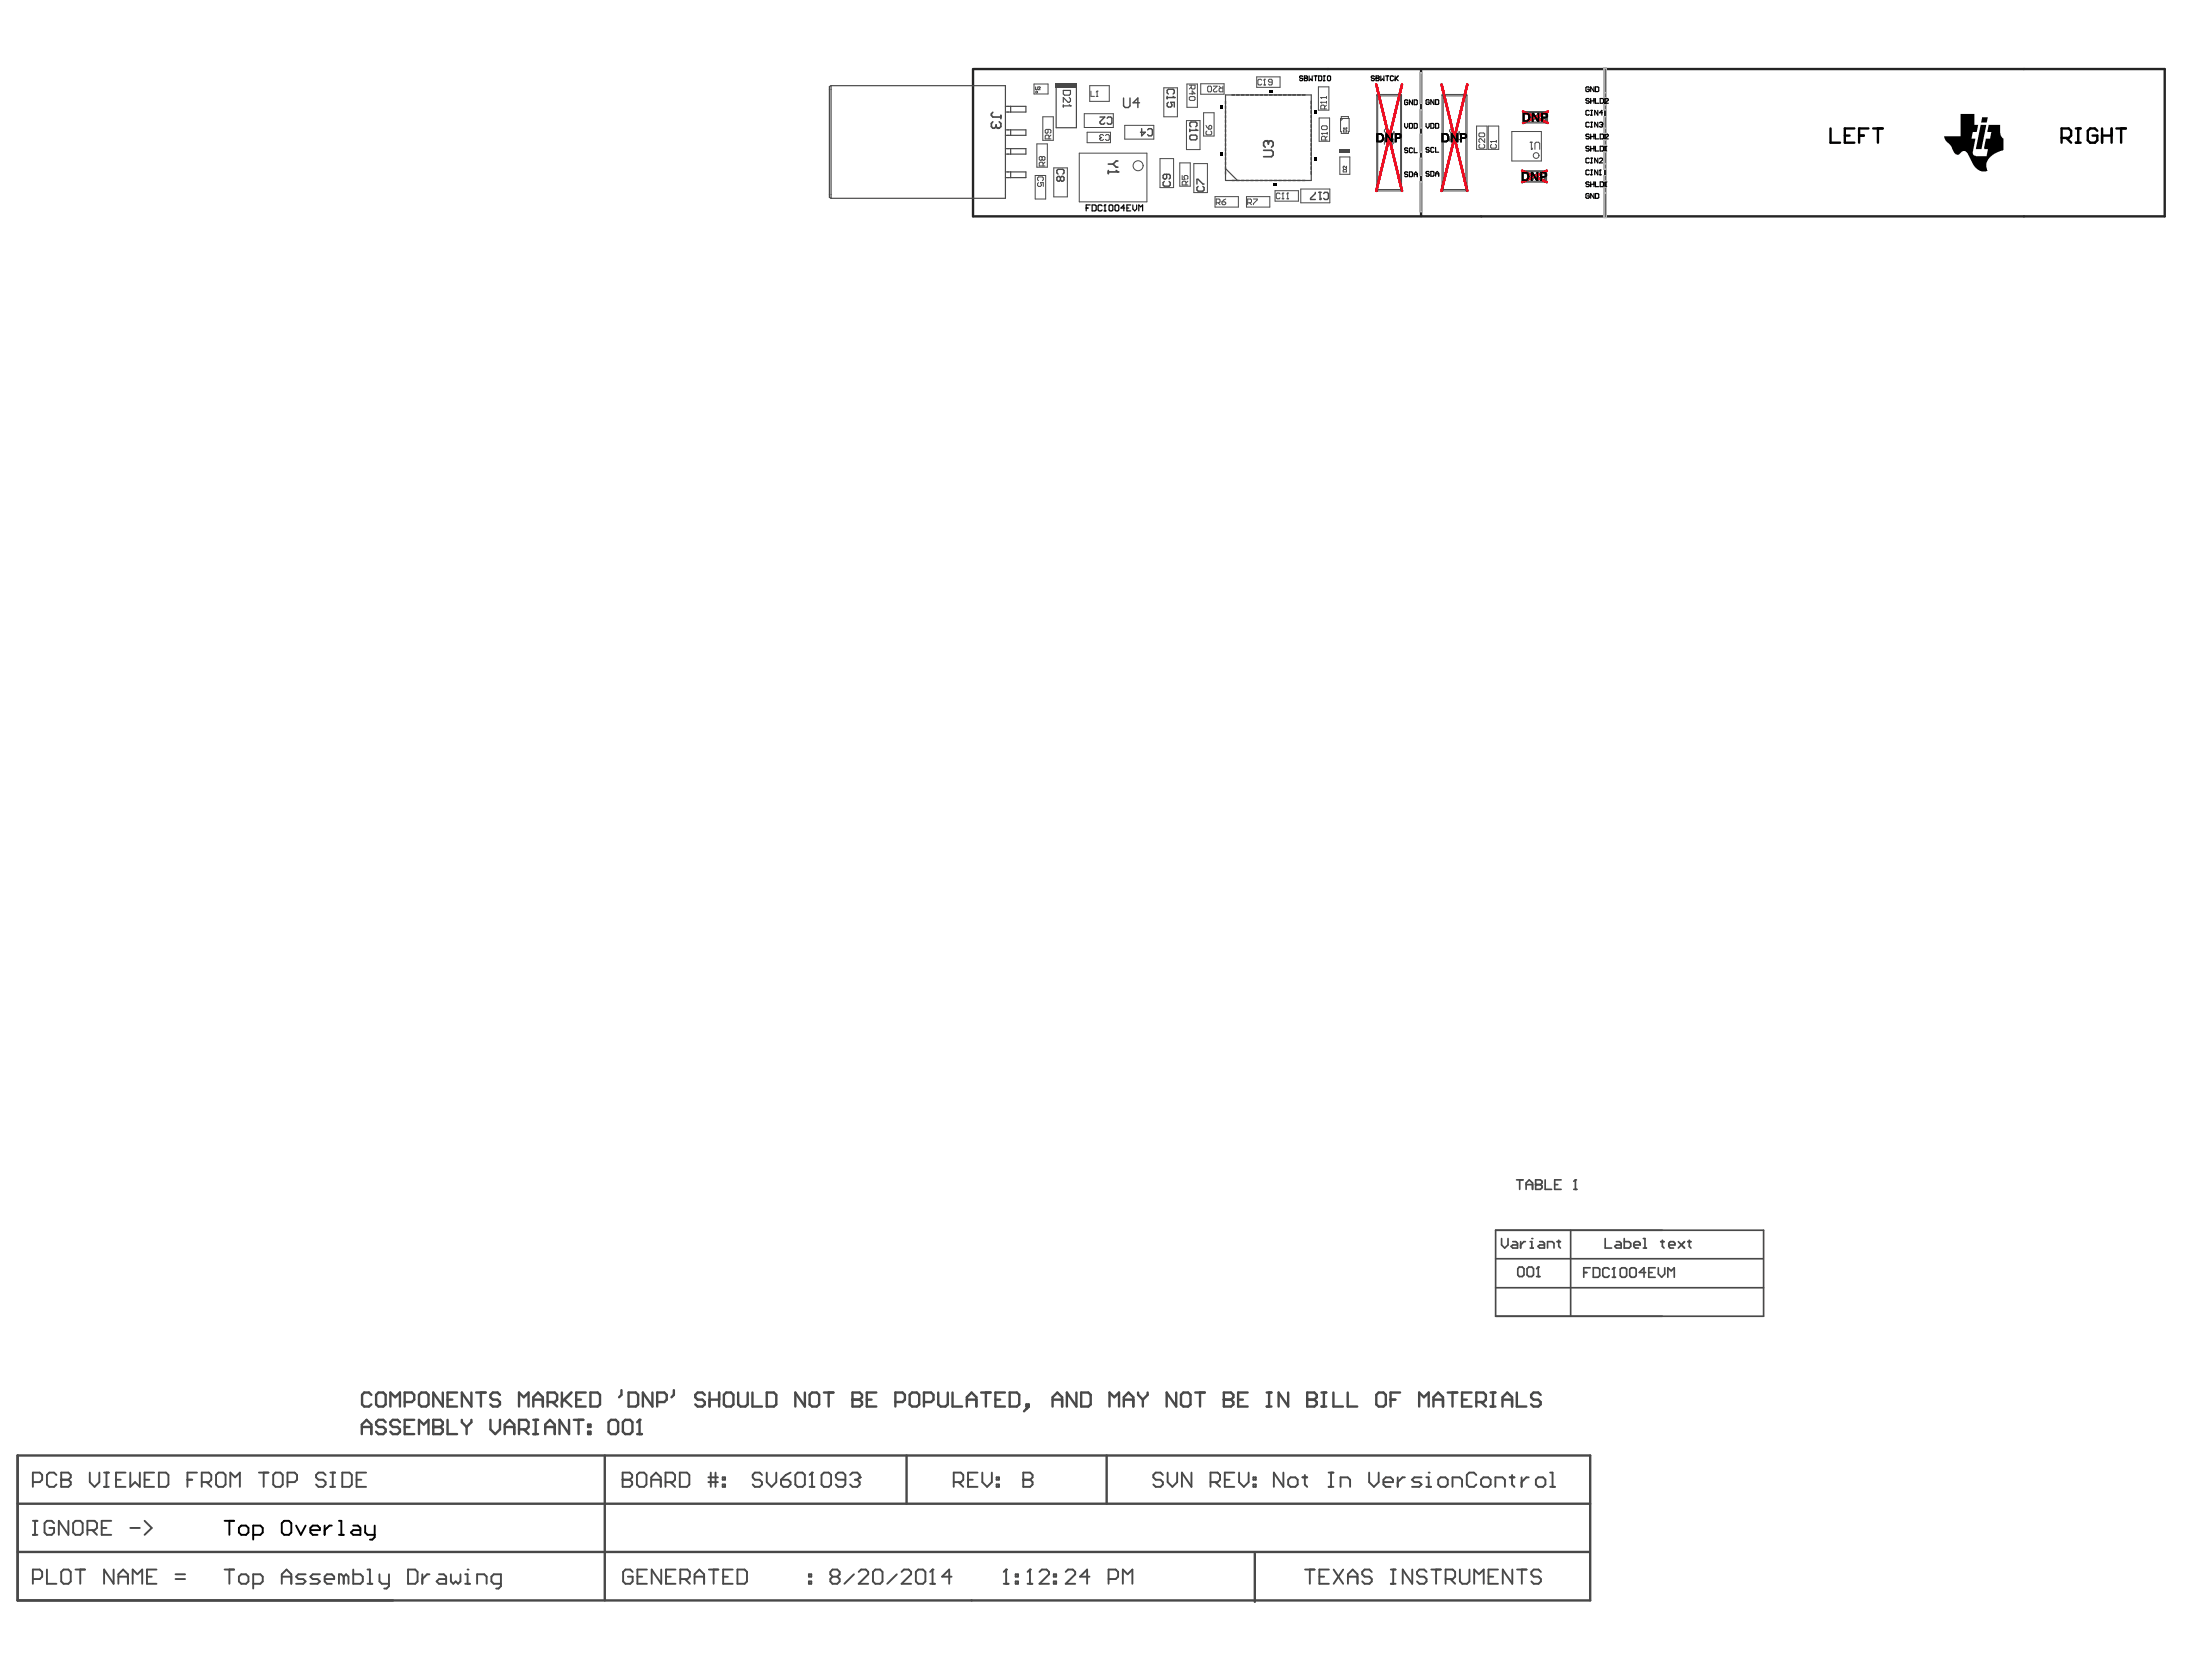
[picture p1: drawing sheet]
<svg xmlns="http://www.w3.org/2000/svg" width="271mm" height="208mm" viewBox="0 0 271 208" stroke-linecap="round" stroke-linejoin="round" font-family="sans-serif">
<g fill="none" stroke="#b4b4b4" stroke-width=".12">
<path d="M176.1 16.7h.3v2.2h-.3zM176.1 13.7h.3v2.1h-.3zM176.1 19.6h.3v2.2h-.3zM176.1 9h.3v3.8h-.3zM198.9 17.3h.3v.7h-.3zM198.9 15.9h.3v.6h-.3zM198.9 13h.3v.6h-.3zM198.9 11.5h.3v.6h-.3zM198.9 18.8h.3v1.5h-.3zM198.9 14.4h.3v1.5h-.3zM198.9 8.4h.3v3.1h-.3zM176.1 22.6h.3v3.6h-.3z"/>
<path d="M198.9 23.2h.3v.7h-.3zM198.9 21.8h.3v.6h-.3zM198.9 20.3h.3v.7h-.3zM198.9 23.9h.3v3.1h-.3z"/>
</g>
<path d="M120.7 8.6v18.2h147.7v-18.2h-147.7M176.2 8.7v18.1M199 8.7v18" fill="none" stroke="#242424" stroke-width=".3"/>
<path d="M170.7 10.5l3.1 13.2M173.8 10.5l-3.1 13.2M178.7 10.5l3.2 13.2M181.9 10.5l-3.2 13.2M188.8 13.8l3.1 1.4M191.9 13.8l-3.1 1.4M188.7 21.2l3.1 1.4M191.8 21.2l-3.1 1.4" fill="none" stroke="#ee0e22" stroke-width=".3"/>
<g fill="#000">
<path d="M151.3 13.1h.3v.4h-.3zM151.3 18.9h.3v.4h-.3zM157.3 11.2h.5v.2h-.5zM162.9 19.5h.3v.4h-.3zM162.9 13.7h.3v.4h-.3zM171.8 16.5h.2l.5 .8v-.8h.2v1.1h-.2l-.5-.7v.7h-.2zM179.9 16.5h.2l.5 .8v-.8h.2v1.1h-.2l-.5-.7v.7h-.2zM189.9 14h.3l.5 .7v-.7h.2v1.1h-.3l-.5-.7v.7h-.2zM243.1 14.1h1.7v1.4h.5l-.2 .9h-.5l-.1 .7v.1h.4l-.3 1.6v.3l.2 .2h1.6l.1-.8h-.4l-.1-.3 .2-1h.6v-.1l.1-.7h-.5l.2-.9h1.4v1.2l.2 .3 .2 .2v1.4l-1.1 .4-.7 .6-.3 .7v.4l.1 .4-.1 .2h-.6l-.6-.4-.4-.4-.7-1.5-.2-.2a.27 .27 0 0 0-.5 0l-.4 .4-.4-.1-.2-.1-.4-.9-.6-.6-.2-.5v-.1h2zM245.6 15.5h.7v.2l-.6 2.8h-.7zM245.8 14.5h.7l-.1 .7h-.8zM157.9 22.7h.5v.3h-.5z"/>
<path d="M189.8 21.3h.3l.4 .8v-.8h.2v1.1h-.2l-.5-.7v.7h-.2z"/>
<path d="M170.7 16.5h.4a.57 .57 0 0 1 .5 .5 .57 .57 0 0 1-.4 .6h-.5zM170.9 16.7v.8h.2a.39 .39 0 0 0 .3-.4 .39 .39 0 0 0-.3-.4z"/>
<path d="M170.7 16.5h.4a.57 .57 0 0 1 .5 .5 .57 .57 0 0 1-.4 .6h-.5zM170.9 16.7v.8h.2a.39 .39 0 0 0 .3-.4 .39 .39 0 0 0-.3-.4z"/>
<path d="M170.7 16.5h.4a.57 .57 0 0 1 .5 .5 .57 .57 0 0 1-.4 .6h-.5zM170.9 16.7v.8h.2a.39 .39 0 0 0 .3-.4 .39 .39 0 0 0-.3-.4z"/>
<path d="M173 16.5h.5a.36 .36 0 0 1 .3 .5 .36 .36 0 0 1-.5 .2h-.1v.4h-.2zM173.2 16.7v.3h.1a.18 .18 0 0 0 .3-.1 .18 .18 0 0 0-.3-.2z"/>
<path d="M173 16.5h.5a.36 .36 0 0 1 .3 .5 .36 .36 0 0 1-.5 .2h-.1v.4h-.2zM173.2 16.7v.3h.1a.18 .18 0 0 0 .3-.1 .18 .18 0 0 0-.3-.2z"/>
<path d="M173 16.5h.5a.36 .36 0 0 1 .3 .5 .36 .36 0 0 1-.5 .2h-.1v.4h-.2zM173.2 16.7v.3h.1a.18 .18 0 0 0 .3-.1 .18 .18 0 0 0-.3-.2z"/>
<path d="M178.7 16.5h.5a.57 .57 0 0 1 .5 .5 .57 .57 0 0 1-.4 .6h-.6zM179 16.7v.8h.2a.42 .42 0 0 0 .2-.8z"/>
<path d="M178.7 16.5h.5a.57 .57 0 0 1 .5 .5 .57 .57 0 0 1-.4 .6h-.6zM179 16.7v.8h.2a.42 .42 0 0 0 .2-.8z"/>
<path d="M178.7 16.5h.5a.57 .57 0 0 1 .5 .5 .57 .57 0 0 1-.4 .6h-.6zM179 16.7v.8h.2a.42 .42 0 0 0 .2-.8z"/>
<path d="M181.1 16.5h.5a.36 .36 0 0 1 .3 .4 .36 .36 0 0 1-.5 .3h-.1v.4h-.2zM181.3 16.7v.3h.1a.18 .18 0 0 0 .3-.1 .18 .18 0 0 0-.3-.2z"/>
<path d="M181.1 16.5h.5a.36 .36 0 0 1 .3 .4 .36 .36 0 0 1-.5 .3h-.1v.4h-.2zM181.3 16.7v.3h.1a.18 .18 0 0 0 .3-.1 .18 .18 0 0 0-.3-.2z"/>
<path d="M181.1 16.5h.5a.36 .36 0 0 1 .3 .4 .36 .36 0 0 1-.5 .3h-.1v.4h-.2zM181.3 16.7v.3h.1a.18 .18 0 0 0 .3-.1 .18 .18 0 0 0-.3-.2z"/>
<path d="M188.8 14h.5a.56 .56 0 0 1 .5 .6 .56 .56 0 0 1-.6 .5h-.4zM189 14.2v.7h.2a.42 .42 0 0 0 .2-.7z"/>
<path d="M188.8 14h.5a.56 .56 0 0 1 .5 .6 .56 .56 0 0 1-.6 .5h-.4zM189 14.2v.7h.2a.42 .42 0 0 0 .2-.7z"/>
<path d="M188.8 14h.5a.56 .56 0 0 1 .5 .6 .56 .56 0 0 1-.6 .5h-.4zM189 14.2v.7h.2a.42 .42 0 0 0 .2-.7z"/>
<path d="M191.1 14h.4a.37 .37 0 0 1 .5 .3 .37 .37 0 0 1-.5 .4h-.2v.4h-.2zM191.3 14.2v.3h.1a.18 .18 0 0 0 .3-.2 .18 .18 0 0 0-.3-.1z"/>
<path d="M191.1 14h.4a.37 .37 0 0 1 .5 .3 .37 .37 0 0 1-.5 .4h-.2v.4h-.2zM191.3 14.2v.3h.1a.18 .18 0 0 0 .3-.2 .18 .18 0 0 0-.3-.1z"/>
<path d="M191.1 14h.4a.37 .37 0 0 1 .5 .3 .37 .37 0 0 1-.5 .4h-.2v.4h-.2zM191.3 14.2v.3h.1a.18 .18 0 0 0 .3-.2 .18 .18 0 0 0-.3-.1z"/>
<path d="M188.7 21.3h.5a.56 .56 0 0 1 .4 .6 .56 .56 0 0 1-.5 .5h-.4zM188.9 21.5v.8h.2a.42 .42 0 0 0 .2-.8z"/>
<path d="M188.7 21.3h.5a.56 .56 0 0 1 .4 .6 .56 .56 0 0 1-.5 .5h-.4zM188.9 21.5v.8h.2a.42 .42 0 0 0 .2-.8z"/>
<path d="M188.7 21.3h.5a.56 .56 0 0 1 .4 .6 .56 .56 0 0 1-.5 .5h-.4zM188.9 21.5v.8h.2a.42 .42 0 0 0 .2-.8z"/>
<path d="M191 21.3h.4a.37 .37 0 0 1 .4 .4 .37 .37 0 0 1-.4 .3h-.2v.4h-.2zM191.2 21.5v.3h.1a.18 .18 0 0 0 .3-.1 .18 .18 0 0 0-.3-.2z"/>
<path d="M191 21.3h.4a.37 .37 0 0 1 .4 .4 .37 .37 0 0 1-.4 .3h-.2v.4h-.2zM191.2 21.5v.3h.1a.18 .18 0 0 0 .3-.1 .18 .18 0 0 0-.3-.2z"/>
<path d="M191 21.3h.4a.37 .37 0 0 1 .4 .4 .37 .37 0 0 1-.4 .3h-.2v.4h-.2zM191.2 21.5v.3h.1a.18 .18 0 0 0 .3-.1 .18 .18 0 0 0-.3-.2z"/>
</g>
<g fill="none" stroke="#000" stroke-width=".15">
<path d="M161.5 9.5l-.1-.1-.3 .1 .1 .2 .3 .1-.1 .2h-.2l-.1-.1M161.7 9.7h.1M161.7 9.4h.3l.1 .1-.1 .2 .1 .2-.1 .1h-.3zM161.7 9.7h.3M162.3 9.4v.6l.2-.2 .2 .2v-.6M162.9 9.4h.4M163.1 9.4v.6M163.5 9.4h.3l.1 .1v.4l-.1 .1h-.3zM164.1 9.4h.2M164.1 10h.2M164.2 9.4v.6M164.6 9.5l.1-.1 .3 .1v.4l-.1 .1h-.2l-.1-.1z"/>
<path d="M170.4 9.5l-.1-.1-.3 .1 .1 .2 .3 .1-.1 .2h-.2l-.1-.1M170.6 9.7h.1M170.6 9.4h.3l.1 .1-.1 .2 .1 .2-.1 .1h-.3zM170.6 9.7h.3M171.2 9.4v.6l.2-.2 .2 .2v-.6M171.8 9.4h.4M172 9.4v.6M172.8 9.5l-.1-.1-.3 .1v.4l.1 .1h.2l.1-.1M173 9.4v.6M173.1 9.7l.3 .3M173.4 9.4l-.4 .4M174.2 15.3v.4l.2 .2 .2-.2v-.4"/>
<path d="M174.6 18.4l-.1-.1-.3 .1 .1 .2 .3 .1-.1 .2-.3-.1M174.6 12.5l-.1-.1-.3 .1v.4l.1 .1 .3-.1v-.2h-.2M174.8 15.3h.3v.1v.4v.1h-.3zM175.1 18.4v-.1l-.3 .1v.4v.1l.3-.1M175.1 12.4v.6l-.3-.6v.6M175.4 18.3v.6h.3M175.4 12.4h.2l.1 .1v.4l-.1 .1h-.2zM175.4 15.3h.2l.1 .1v.4l-.1 .1h-.2zM176.8 15.3v.4l.2 .2 .2-.2v-.4M177.2 18.4l-.1-.1-.3 .1 .1 .2 .3 .1-.1 .2-.3-.1M177.2 12.4h-.1h-.3v.5h.1h.3v-.2h-.2M177.4 15.3h.3l.1 .1v.4l-.1 .1h-.3z"/>
<path d="M177.8 18.4l-.1-.1-.3 .1v.4l.1 .1 .3-.1M177.8 12.4v.5l-.4-.5v.5M178 18.3v.6h.4M178 12.4h.3h.1v.5h-.1h-.3zM178 15.3h.3l.1 .1v.4l-.1 .1h-.3zM197.1 10.9l-.2-.1-.3 .1v.4l.2 .1 .3-.1v-.2h-.2M197.1 12.3l-.2-.1-.3 .1 .2 .2 .3 .1-.2 .2-.3-.1M197.1 13.8l-.2-.1-.3 .1v.4l.2 .1 .3-.1M197.1 15.2h-.2h-.3v.5h.2h.3M197.1 16.7l-.2-.1-.3 .1 .2 .2 .3 .1-.2 .2-.3-.1M197.1 18.2l-.2-.1-.3 .1 .2 .2 .3 .1-.2 .2-.3-.1M197.1 19.7l-.2-.1-.3 .1v.4l.2 .1 .3-.1"/>
<path d="M197.2 12.2v.6M197.2 16.6v.6M197.2 18.1v.6M197.2 19.6h.2M197.2 18.4h.5M197.2 15.2h.2M197.2 15.7h.2M197.2 13.7h.2M197.2 14.3h.2M197.2 12.5h.5M197.2 16.9h.5M197.4 13.7v.6"/>
<path d="M197.4 15.2v.5M197.4 19.6v.6M197.7 10.8v.6l-.5-.6v.6M197.7 12.2v.6M197.7 16.6v.6M197.7 18.1v.6M197.8 10.8l.4 .1v.4l-.1 .1h-.3zM197.8 12.2v.6h.4M197.8 16.6v.6h.4M197.8 18.1v.6h.4M198.1 13.7v.6l-.4-.6v.6M198.1 15.2v.5l-.4-.5v.5"/>
<path d="M198.1 19.6v.6l-.4-.6v.6M198.3 19.7l.1-.1 .3 .1v.1l-.4 .4h.4M198.3 15.2h.3l.1 .2M198.4 12.2l.4 .1v.4l-.1 .1h-.3zM198.4 16.6l.4 .1v.4l-.1 .1h-.3zM198.4 18.1l.4 .1v.4l-.1 .1h-.3zM198.5 15.5h.1M198.6 15.5h.1l-.1 .2h-.3M198.7 15.4h.1M198.7 15.4l-.1 .1M198.7 14h-.4l.3-.3v.6M199 18.7h.2"/>
<path d="M199 12.3l.1-.1 .3 .1v.1l-.4 .4h.4M199 16.7l.1-.1 .3 .1v.1l-.4 .4h.4M199.1 18.1h.1M199.1 18.1v.6M199.1 18.1l-.1 .1M134.7 25.8h.2M135.2 25.4h-.5v.7M135.4 25.4h.4l.1 .1v.5l-.1 .1h-.4zM136.7 25.5l-.2-.1h-.2l-.1 .1v.5l.1 .1h.2l.2-.1M136.9 26.1h.2M137 25.4h.1M137 25.4v.7"/>
<path d="M137 25.4l-.1 .1M137.5 25.5l.1-.1h.3l.1 .1v.5l-.1 .1h-.3l-.1-.1zM138.3 25.5l.1-.1h.2l.1 .1v.5l-.1 .1h-.2l-.1-.1zM139.5 25.8h-.5l.3-.4v.7M139.7 25.8h.3M140.2 25.4h-.5v.7h.5M140.5 25.4v.5l.2 .2 .2-.2v-.5M141.2 26.1v-.7l.2 .2 .3-.2v.7M174.6 21.4l-.1-.1-.3 .1v.1l.3 .1 .1 .2-.1 .1-.3-.1M174.8 21.3h.3v.1v.4v.1h-.3zM175.4 21.9v-.4l.2-.2 .1 .2v.4M175.4 21.6h.3"/>
<path d="M177.2 21.3h-.1h-.3l.1 .2 .3 .1-.1 .2h-.3M177.4 21.3h.3h.1v.5h-.1h-.3zM178 21.8v-.3l.2-.2 .2 .2v.3M178 21.5h.4M197.1 22.6h-.2h-.3l.2 .2 .3 .1-.2 .2h-.3M197.1 21.2l-.2-.1-.3 .1v.4l.2 .1 .3-.1M197.1 24.1l-.2-.1-.3 .1v.4l.2 .1 .3-.1v-.2h-.2M197.2 22.8h.5M197.2 22.6v.5M197.2 20.2h.2M197.2 21.1h.2M197.2 21.7h.2"/>
<path d="M197.4 21.1v.6M197.7 24v.6l-.5-.6v.6M197.7 22.6v.5M197.8 22.6v.5h.4M197.8 24l.4 .1v.4l-.1 .1h-.3zM198.1 21.1v.6l-.4-.6v.6M198.3 21.7h.2M198.4 21.1h.1M198.4 22.6h.4v.5h-.1h-.3zM198.4 21.1v.6M198.4 21.1l-.1 .1M199 23.1h.2"/>
<path d="M199.1 22.6h.1M199.1 22.6v.5M199.1 22.6h-.1"/>
</g>
<g fill="none" stroke="#000" stroke-width=".3">
<path d="M227 15.9v1.8h1.2M228.8 16.8h.5M229.9 15.9h-1.1v1.8h1.1M230.5 16.8h.6M231.7 15.9h-1.2v1.8M232.3 15.9h1.1M232.9 15.9v1.8M255.6 17.1h.9l.3-.3v-.6l-.3-.3h-.9v1.8M256.2 17.1l.6 .6M257.4 17.7h.6M257.4 15.9h.6M257.7 15.9v1.8"/>
<path d="M260.1 16.2l-.3-.3h-.6l-.3 .3v1.2l.3 .3h.6l.3-.3v-.6h-.6M260.7 16.8h1.1M260.7 15.9v1.8M261.8 15.9v1.8M262.4 15.9h1.2M263 15.9v1.8"/>
</g>
<g fill="none" stroke="#000" stroke-width=".24">
<path d="M27.9 188.5h1.1M28.4 188.5v1.8M29.6 189.4l.3-.3h.6l.3 .3v.6l-.3 .3h-.6l-.3-.3zM31.4 190.3h.9l.3-.3v-.6l-.3-.3h-.9v1.8M34.9 188.8l.3-.3h.6l.3 .3v1.2l-.3 .3h-.6l-.3-.3zM36.7 189.1l.6 1.2 .6-1.2M38.5 189.7h1.2v-.3l-.3-.3h-.6l-.3 .3v.6l.3 .3h.6M40.3 189.1v1.2M41.1 189.1h-.3l-.5 .6M42 188.5h.3v1.8M42 190.3h.6M43.8 189.1h.6l.3 .3v.9h-.9l-.3-.3 .3-.3h.9"/>
<path d="M45.3 189.1v.9l.3 .3h.9M46.5 189.1v1.5l-.3 .3h-.3"/>
</g>
<g fill="none" stroke="#484848" stroke-width=".15">
<path d="M103 10.6l-.2 .1v13.8l.2 .1M103 10.6v14M103 10.6h21.7v14h-21.7M124.7 18.4h2.5v.7h-2.5M124.7 16.1h2.5v.7h-2.5M124.7 13.2h2.5v.7h-2.5M125.3 13.2v.7M125.3 16.1v.7M125.3 18.4v.7M131 10.7v5.1h2.5v-5.1M152 11.8h10.6v10.6h-10.6zM124.7 21.3h2.5v.7h-2.5"/>
<path d="M125.3 21.3v.7M152 20.9l1.4 1.5"/>
</g>
<g fill="none" stroke="#484848" stroke-width=".12">
<path d="M128.2 10.4h1.8v1.3h-1.8zM128.6 17.8h1.3v2.9h-1.3zM129.3 14.5h1.3v2.9h-1.3zM133.8 19h8.4v6h-8.4zM134.4 14.1h3.6v1.7h-3.6zM134.8 16.4h2.9v1.3h-2.9zM135.1 10.6h2.4v2h-2.4zM139.5 15.5h3.6v1.7h-3.6zM143.8 19.7h1.7v3.6h-1.7zM144.3 10.9h1.7v3.6h-1.7zM147.1 15h1.7v3.5h-1.7zM147.2 10.4h1.3v2.9h-1.3z"/>
<path d="M148.9 10.4h2.9v1.3h-2.9zM149.2 14h1.3v2.9h-1.3zM155.8 9.5h2.9v1.3h-2.9zM163.5 10.8h1.3v2.9h-1.3zM163.6 14.6h1.3v2.9h-1.3zM166.1 19.5h1.3v2.1h-1.3zM166.2 14.7h1.1v1.6h-.1v.2h-.9v-.2h-.1zM166.3 14.7v-.3h.9v.3M166.5 14.7l-.3 .3M170.7 11.8h.1v11.8zM170.8 11.7v.2h2.9v-.2M170.8 11.7h2.9"/>
<path d="M173.7 11.8h.1l-.1 11.8zM178.9 11.7v.2h2.9v-.2M178.9 11.7h2.9M178.9 11.8h-.1v11.8h.1M179 11.8v11.8M181.9 11.8h-.1v11.8h.1M181.9 11.8v11.8M183.1 15.6h1.3v2.9h-1.3zM184.5 15.6h1.3v2.9h-1.3zM187.5 16.3h3.6v3.7h-3.6zM188.9 13.8l.1 .1-.1 1.3zM188.9 15.1l3 .1h-3z"/>
<path d="M188.9 13.8l3 .1h-3zM191.8 13.8l.1 .1-.1 1.3zM128.4 21.8h1.3v2.9h-1.3zM130.7 20.8h1.6v3.6h-1.6zM146.3 20.2h1.3v2.9h-1.3zM148 20.3h1.7v3.6h-1.7zM150.7 24.4h2.9v1.3h-2.9zM154.6 24.4h2.9v1.3h-2.9zM158.1 23.6h2.9v1.3h-2.9zM161.3 23.4h3.6v1.7h-3.6zM170.8 23.5v.1M170.8 23.7h2.9"/>
<path d="M170.8 23.5h2.9M173.7 23.5v.1M178.9 23.5v.1M178.9 23.7h2.9M178.9 23.5h2.9M181.8 23.5v.1M188.8 21.2h.1l-.1 1.4zM188.8 22.5h3l-3 .1zM188.8 21.2h3l-3 .1zM191.7 21.2h.1l-.1 1.4z"/>
</g>
<path d="M2.2 180.4h195v18h-195zM2.2 192.4h194.9M2.2 186.4h195M75 180.4v18M112.4 180.4v6M137.2 180.4v6M155.6 192.6v6" fill="none" stroke="#484848" stroke-width=".3"/>
<path d="M185.5 152.5h33.2v10.7h-33.2zM185.5 159.6h33.2M185.5 156h33.1M194.8 152.5v10.7" fill="none" stroke="#484848" stroke-width=".21"/>
<g fill="#484848">
<path d="M166.1 18.5h1.3v.4h-1.3z" fill-rule="evenodd"/>
<path d="M130.9 10.3h2.7v.6h-2.7z" fill-rule="evenodd"/>
</g>
<g fill="none" stroke="#484848" stroke-width=".12">
<path d="M128.4 10.8v.3h.2v-.3M128.7 10.8h.3l-.3 .3h.3M129.2 19.5l-.1-.1-.2 .1v.3l.1 .1 .2-.1M129.2 19.5l.1-.1 .3 .1v.3l-.1 .1-.3-.1M129.2 19.5v.3M130 16v.4l-.2 .1-.2-.1v-.2l.1-.2h.5l.1 .2v.2l-.1 .1M130.1 17.2v-.3l-.1-.2h-.3l-.1 .2v.3h.7M130.3 16.7l-.2 .3M135.3 11.3v.6h.4M135.9 11.9h.2M136 11.3h.1M136 11.3v.6"/>
<path d="M136 11.3l-.1 .1M136.4 17.2h.1M136.4 17.2l.1 .2h.2l.1-.1M136.5 17l-.1 .2M136.5 17h.1M136.8 16.8l-.1-.1h-.2l-.1 .1 .1 .2M137.1 16.8l.1-.1h.2l.1 .1v.5l-.1 .1h-.2l-.1-.1M147.5 10.6h.7v.3l-.1 .1h-.3l-.1-.1v-.3M147.5 12.1l.1-.1h.5l.1 .1v.2l-.1 .1h-.5l-.1-.1zM147.5 11.6h.7l-.4-.3v.4M147.7 10.8l-.2 .2M149.5 15.5l.4 .5"/>
<path d="M149.7 16.2l-.2 .2v.2l.2 .1h.4l.1-.1v-.2l-.1-.2M149.7 10.8l.2-.1h.2l.1 .1v.5l-.1 .1h-.2l-.2-.1zM149.9 15.7l.2-.2 .1 .2v.2l-.1 .1h-.2zM150.5 10.7h.4l-.4 .5 .1 .2h.2l.1-.1M151.2 10.7l.2 .2M151.6 10.7v.7h-.3l-.1-.1v-.3l.1-.1h.3M156.4 9.9l-.1-.1h-.2l-.1 .1v.5l.1 .1h.2l.1-.1M156.7 10.5h.2M156.8 9.8h.1M156.8 9.8v.7M156.8 9.8l-.1 .1M157.7 10.2h-.3l-.1-.1 .1-.3h.2l.1 .1v.5l-.1 .1h-.2l-.1-.1"/>
<path d="M163.8 12.7h.1M163.8 12.1h.1M163.8 12.7l.1 .1M163.8 12.7h.7M163.8 12.1h.7M163.8 12.1l.1 .1M163.9 16.5h.1M163.9 15.7l.1-.1h.5l.1 .1v.3l-.1 .1h-.5l-.1-.1zM163.9 16.5l.1 .2M163.9 16.5h.7M164.2 13.5v-.3l-.1-.2h-.2l-.1 .2v.3h.7M164.3 17.4v-.4l-.1-.1h-.2l-.1 .1v.4h.7"/>
<path d="M164.5 13l-.3 .3M164.5 12v.2M164.5 12.6v.2M164.6 16.9l-.3 .2M164.6 16.4v.3M166.6 15.9h.1M166.6 16.2l.3-.1 .1 .3h-.4zM166.6 15.9h.4M166.6 15.9v.1M167 15.8v.2M171.9 15.9l-.2 .2v.2l.2 .2h.9M172.6 17.1l.2 .2v.4l-.2 .2h-.1l-.8-.8v.8"/>
<path d="M172.8 16.3v.4M179.8 17.1v.4M179.8 17.3h1.1M180 15.9l-.2 .2v.2l.2 .2h.9M180.7 17.1l.2 .2M180.9 17.3h.1M180.9 16.3v.4M183.4 16.6l.1-.1h.5l.1 .1v.2l-.1 .2h-.5l-.1-.2zM183.5 17.9l-.1 .1v.2l.1 .2h.5l.1-.2v-.2l-.1-.1M184.1 17.2v.5l-.5-.5h-.1l-.1 .1v.2l.1 .2M184.8 17.5h.1M184.8 17.5h.7"/>
<path d="M184.8 17.5l.2 .2M185 17.9l-.2 .1v.2l.2 .2h.4l.1-.2v-.2l-.1-.1M185.5 17.4v.3M189.7 17.6h.3M189.8 14.2h.5l-.5 .5v.1l.1 .1h.2l.2-.1M189.9 18.5h.1M189.9 17.6v.9M190 18.4l-.1 .1M190.3 18.5v-.7l.2-.2h.3l.1 .2v.7M191 14.3l-.1-.1h-.3l-.1 .1 .1 .2h.3l.1 .2-.1 .2h-.3l-.1-.1M191.2 14.3l.1-.1h.3l.1 .1v.5l-.1 .1h-.3l-.1-.1M128.8 22.4l-.1-.1v-.3l.1-.1h.4l.2 .1v.3l-.2 .1"/>
<path d="M128.8 22.6l-.1 .2v.2l.1 .1h.2l.1-.1-.1-.4h.4v.5M129.3 20.6v-.4l-.1-.1h-.2l-.1 .1v.4h.7M129.6 20.1l-.3 .2M146.6 21.8v.4h.3l-.1-.2 .1-.2h.3l.1 .1v.2l-.1 .1M147.1 22.9v-.3l-.2-.1h-.2l-.1 .1v.3h.7M147.3 22.5l-.2 .2M150.8 25.1h.4l.1-.1v-.2l-.1-.1h-.4v.7M151 25.1l.3 .3M151.5 25h.4l.1 .3-.1 .1h-.3l-.1-.1zM152 24.7l-.5 .3M154.7 25.1h.4l.1-.1v-.2l-.1-.1h-.4v.7M154.9 25.1l.3 .3"/>
<path d="M155.4 24.7h.5v.1l-.5 .5v.1M158.7 24.1l-.1-.2h-.2l-.1 .2v.4l.1 .1h.2l.1-.1M159 24.6h.2M159.1 23.9h.1M159.1 23.9v.7M159.1 23.9l-.1 .2M159.6 24.6h.2M159.7 23.9h.1M159.7 23.9v.7M159.7 23.9l-.1 .2M166.6 21h.3l.1 .3h-.4zM167 20.6v.3l-.3-.3-.1 .1v.2"/>
<path d="M189.9 21.5h.2M190 22.2h.1M190 21.5v.7M190.1 22.1l-.1 .1M190.9 21.6l-.2-.1h-.2l-.1 .3 .1 .1h.2l.2 .2-.2 .1h-.2l-.1-.1M191.1 21.6l.1-.1h.2l.2 .1v.5l-.2 .1h-.2l-.1-.1"/>
<circle cx="128.5" cy="11.4" r=".12"/>
<circle cx="190.5" cy="19.3" r=".35"/>
<circle cx="141.1" cy="20.5" r=".62"/>
</g>
<g fill="none" stroke="#484848" stroke-width=".24">
<path d="M4.1 183.7h.8l.3-.3v-.6l-.3-.2h-.8v1.7M4.1 195.7h.8l.3-.2v-.6l-.3-.3h-.8v1.7M4.1 188.5h.5M4.1 190.3h.5M4.3 188.5v1.8M5.8 194.6v1.7h1.2M6.7 188.8l-.3-.3h-.6l-.3 .3v1.2l.3 .3h.6l.3-.3v-.6h-.6M7 182.8l-.3-.2h-.6l-.3 .2v1.2l.3 .3h.6l.3-.3M7.6 183.4h.1M7.6 182.6h.9l.3 .2v.3l-.3 .3 .3 .3v.3l-.3 .3h-.9zM7.6 183.4h.9M7.6 194.9l.3-.3h.6l.3 .3v1.1l-.3 .3h-.6l-.3-.3z"/>
<path d="M8.5 188.5v1.8l-1.2-1.8v1.8M9.1 188.8l.3-.3h.6l.2 .3v1.2l-.2 .3h-.6l-.3-.3zM9.4 194.6h1.1M10 194.6v1.7M10.8 189.7h.9l.3-.3v-.6l-.3-.3h-.9v1.8M11.1 182.6v1.1l.6 .6 .6-.6v-1.1M11.4 189.7l.6 .6M12.6 189.4h.6M12.9 184.3h.6M12.9 182.6h.6M13.2 182.6v1.7M13.8 188.5h-1.2v1.8h1.2"/>
<path d="M14.1 194.6v1.7l-1.2-1.7v1.7M14.4 183.4h.6M14.7 196.3v-1.1l.6-.6 .6 .6v1.1M14.7 195.5h1.2M15.6 182.6h-1.2v1.7h1.2M16.2 189.4h1.1M16.2 182.6v1.7l.5-.6 .6 .6v-1.7M16.5 196.3v-1.7l.5 .6 .6-.6v1.7M17.9 183.4h.6M17.9 188.5l.9 .9-.9 .9M18.2 195.5h.6M19.1 182.6h-1.2v1.7h1.2"/>
<path d="M19.4 194.6h-1.2v1.7h1.2M19.7 182.6h.9l.3 .2v1.2l-.3 .3h-.9zM21.8 195.7h1.1M21.8 195.2h1.1M23.2 183.4h.6M24.4 182.6h-1.2v1.7M25 183.7h.9l.3-.3v-.6l-.3-.2h-.9v1.7M25.6 183.7l.6 .6M26.8 182.8l.3-.2h.6l.3 .2v1.2l-.3 .3h-.6l-.3-.3zM27.9 194.6h1.1M28.4 194.6v1.7M28.6 184.3v-1.7l.6 .5 .5-.5v1.7"/>
<path d="M29.6 195.5l.3-.3h.6l.3 .3v.5l-.3 .3h-.6l-.3-.3zM31.4 196.3h.9l.3-.3v-.5l-.3-.3h-.9v1.7M32.1 182.6h1.2M32.7 182.6v1.7M33.9 182.8l.3-.2h.6l.3 .2v1.2l-.3 .3h-.6l-.3-.3zM34.9 195.5h1.2M34.9 196.3v-1.1l.6-.6 .6 .6v1.1M35.6 183.7h.9l.3-.3v-.6l-.3-.2h-.9v1.7M37.9 195.2h-.9l-.3 .3 .3 .2h.6l.3 .3-.3 .3h-.9M39.7 195.2h-.9l-.3 .3 .3 .2h.6l.3 .3-.3 .3h-.9M40.3 195.7h1.1v-.2l-.3-.3h-.5l-.3 .3v.5l.3 .3h.5M40.4 182.8l-.3-.2h-.6l-.3 .2v.3l.3 .3h.6l.3 .3v.3l-.3 .3h-.6l-.3-.3"/>
<path d="M41 184.3h.6M41 182.6h.6M41.3 182.6v1.7M42.4 182.6h.9l.3 .2v1.2l-.3 .3h-.9zM42.6 195.5l-.3-.3h-.3v1.1M42.6 195.5v.8M42.6 195.5l.3-.3 .3 .3v.8M43.8 194.6v1.7h.9l.3-.3v-.5l-.3-.3h-.9M44.2 183.4h.6M45.4 182.6h-1.2v1.7h1.2M45.6 194.6h.3v1.7M45.6 196.3h.6"/>
<path d="M47 195.2v.8l.3 .3h.9M48.2 195.2v1.4l-.3 .3h-.3M50.6 194.6h.9l.3 .3v1.1l-.3 .3h-.9zM52.4 195.2v1.1M53.3 195.2h-.3l-.6 .5M54.4 195.2h.6l.3 .3v.8h-.9l-.3-.3 .3-.3h.9M55.9 195.2v.8l.3 .3 .3-.3 .3 .3 .3-.3v-.8M57.7 196.3h.6M57.7 195.2h.3v1.1M58 194.6h.1M59.2 196.3v-1.1h.8l.3 .3v.8M62.1 196.3h-.9l-.3-.3v-.5l.3-.3h.9v1.4l-.3 .3h-.3"/>
<path d="M77.2 183.4h.1M77.2 182.6h.9l.3 .2v.3l-.3 .3 .3 .3v.3l-.3 .3h-.9zM77.2 183.4h.9M78.4 194.9l-.2-.3h-.6l-.3 .3v1.1l.3 .3h.6l.2-.3v-.5h-.5M79 182.8l.3-.2h.6l.3 .2v1.2l-.3 .3h-.6l-.3-.3zM79 195.5h.6M80.2 194.6h-1.2v1.7h1.2M80.7 183.4h1.2M80.7 184.3v-1.2l.6-.5 .6 .5v1.2M82 194.6v1.7l-1.2-1.7v1.7M82.5 183.7h.9l.3-.3v-.6l-.3-.2h-.9v1.7M82.6 195.5h.6"/>
<path d="M83.1 183.7l.6 .6M83.8 194.6h-1.2v1.7h1.2M84.3 182.6h.9l.3 .2v1.2l-.3 .3h-.9zM84.4 195.7h.8l.3-.2v-.6l-.3-.3h-.8v1.7M84.9 195.7l.6 .6M86.1 195.5h1.2M86.1 196.3v-1.1l.6-.6 .6 .6v1.1M87.8 183.1h1.2M87.8 183.7h1.2M87.9 194.6h1.2M88.1 182.6v1.7M88.5 194.6v1.7"/>
<path d="M88.7 182.6v1.7M89.6 184h.3v.3h-.3zM89.6 183.1h.3v.3h-.3zM89.7 195.5h.6M90.9 194.6h-1.2v1.7h1.2M91.4 194.6h.9l.3 .3v1.1l-.3 .3h-.9zM94.5 182.8l-.3-.2h-.6l-.3 .2v.3l.3 .3h.6l.3 .3v.3l-.3 .3h-.6l-.3-.3M95.1 182.6v1.1l.6 .6 .6-.6v-1.1M96.8 183.4h.9l.3 .3v.3l-.3 .3h-.6l-.3-.3zM98 182.6l-.6 .2-.6 .6M98.6 182.8l.3-.2h.6l.3 .2v1.2l-.3 .3h-.6l-.3-.3zM100.3 196h.3v.3h-.3z"/>
<path d="M100.3 195.2h.3v.3h-.3zM100.4 184.3h.6M100.7 182.6h.1M100.7 182.6v1.7M100.7 182.6l-.3 .2M101.9 182.8l.3-.2h.6l.2 .2v1.2l-.2 .3h-.6l-.3-.3zM103.2 195.5l-.2-.3v-.3l.2-.3h.6l.3 .3v.3l-.3 .3M103.2 195.5l-.2 .2v.3l.2 .3h.6l.3-.3v-.3l-.3-.2M103.2 195.5h.6M104.8 183.4h-.9l-.3-.3v-.3l.3-.2h.6l.3 .2v1.2l-.3 .3h-.6l-.3-.3M105.4 182.8l.3-.2h.6l.3 .2v.3M105.9 195.2l-1.2 1.1"/>
<path d="M106 183.4h.3M106.3 183.4l.3 .3v.3l-.3 .3h-.6l-.3-.3M106.5 194.9l.3-.3h.6l.3 .3v.3l-1.2 1.1h1.2M106.6 183.1h.1M106.6 183.1l-.3 .3M108.2 194.9l.3-.3h.6l.3 .3v1.1l-.3 .3h-.6l-.3-.3zM111.2 195.2l-1.2 1.1M111.8 194.9l.3-.3h.6l.3 .3v.3l-1.2 1.1h1.2M113.6 194.9l.3-.3h.5l.3 .3v1.1l-.3 .3h-.5l-.3-.3zM115.3 196.3h.6M115.6 194.6h.1M115.6 194.6v1.7"/>
<path d="M115.6 194.6l-.3 .3M118 195.5h-1.2l.9-.9v1.7M118.3 183.7h.8l.3-.3v-.6l-.3-.2h-.8v1.7M118.9 183.7l.5 .6M120 183.4h.6M121.2 182.6h-1.2v1.7h1.2M121.8 182.6v1.1l.6 .6 .6-.6v-1.1M123.6 184h.3v.3h-.3zM123.6 183.1h.3v.3h-.3zM124.5 196.3h.6M124.8 194.6h.1M124.8 194.6v1.7"/>
<path d="M124.8 194.6l-.3 .3M125.9 196h.3v.3h-.3zM125.9 195.2h.3v.3h-.3zM126.9 183.4h.1M126.9 182.6h.8l.3 .2v.3l-.3 .3 .3 .3v.3l-.3 .3h-.8zM126.9 183.4h.8M127.4 196.3h.6M127.7 194.6h.1M127.7 194.6v1.7M127.7 194.6l-.3 .3M128.9 194.9l.3-.3h.6l.3 .3v.3l-1.2 1.1h1.2M130.7 196h.3v.3h-.3z"/>
<path d="M130.7 195.2h.3v.3h-.3zM132.1 194.9l.3-.3h.6l.3 .3v.3l-1.2 1.1h1.2M135.1 195.5h-1.2l.9-.9v1.7M137.5 195.7h.8l.3-.2v-.6l-.3-.3h-.8v1.7M139.2 196.3v-1.7l.6 .6 .6-.6v1.7M144.2 182.8l-.3-.2h-.6l-.3 .2v.3l.3 .3h.6l.3 .3v.3l-.3 .3h-.6l-.3-.3M144.8 182.6v1.1l.6 .6 .6-.6v-1.1M147.7 182.6v1.7l-1.1-1.7v1.7M150.1 183.7h.9l.3-.3v-.6l-.3-.2h-.9v1.7M150.7 183.7l.6 .6M151.9 183.4h.6M153.1 182.6h-1.2v1.7h1.2"/>
<path d="M153.6 182.6v1.1l.6 .6 .6-.6v-1.1M155.4 184h.3v.3h-.3zM155.4 183.1h.3v.3h-.3zM159.1 182.6v1.7l-1.1-1.7v1.7M159.7 183.4l.3-.3h.6l.3 .3v.6l-.3 .3h-.6l-.3-.3zM161.5 183.1h.6M161.8 182.8v1.2l.3 .3M161.8 194.6h1.2M162.4 194.6v1.7M163.6 195.5h.6M164.7 184.3h.6M164.7 182.6h.6"/>
<path d="M164.8 194.6h-1.2v1.7h1.2M165 182.6v1.7M165.4 194.6l1.2 1.7M166.2 184.3v-1.2h.9l.3 .3v.9M166.6 194.6l-1.2 1.7M167.1 195.5h1.2M167.1 196.3v-1.1l.6-.6 .6 .6v1.1M169.8 182.6v1.1l.6 .6 .6-.6v-1.1M170.1 194.9l-.3-.3h-.6l-.3 .3v.3l.3 .3h.6l.3 .2v.3l-.3 .3h-.6l-.3-.3M171.5 183.7h1.2v-.3l-.3-.3h-.6l-.3 .3v.6l.3 .3h.6M172.5 194.6h.5M172.5 196.3h.5"/>
<path d="M172.8 194.6v1.7M173.3 183.1v1.2M174.2 183.1h-.3l-.6 .6M175.1 194.6v1.7l-1.2-1.7v1.7M176.3 183.1h-.9l-.3 .3 .3 .3h.6l.3 .3-.3 .3h-.9M176.9 184.3h.5M176.9 183.1h.3v1.2M176.9 194.9l-.3-.3h-.6l-.3 .3v.3l.3 .3h.6l.3 .2v.3l-.3 .3h-.6l-.3-.3M177.2 182.6h.1M177.5 194.6h1.2M178.1 194.6v1.7M178.3 183.4l.3-.3h.6l.3 .3v.6l-.3 .3h-.6l-.3-.3z"/>
<path d="M179.3 195.7h.8l.3-.2v-.6l-.3-.3h-.8v1.7M179.8 195.7l.6 .6M180.1 184.3v-1.2h.9l.3 .3v.9M181 194.6v1.4l.3 .3h.6l.3-.3v-1.4M182.8 196.3v-1.7l.6 .6 .6-.6v1.7M183.1 182.8l-.3-.2h-.6l-.3 .2v1.2l.3 .3h.6l.3-.3M183.7 183.4l.2-.3h.6l.3 .3v.6l-.3 .3h-.6l-.2-.3zM184.6 195.5h.6M185.4 184.3v-1.2h.9l.3 .3v.9M185.7 194.6h-1.1v1.7h1.1M187.2 183.1h.6M187.5 182.8v1.2l.3 .3"/>
<path d="M187.5 194.6v1.7l-1.2-1.7v1.7M188.1 194.6h1.2M188.7 183.1v1.2M188.7 194.6v1.7M189.6 183.1h-.3l-.6 .6M190.4 183.4l.3-.3h.6l.3 .3v.6l-.3 .3h-.6l-.3-.3zM191.1 194.9l-.3-.3h-.6l-.3 .3v.3l.3 .3h.6l.3 .2v.3l-.3 .3h-.6l-.3-.3M192.2 184.3h.6M192.2 182.6h.3v1.7"/>
</g>
<g fill="none" stroke="#484848" stroke-width=".21">
<path d="M123.1 13.9l-.2 .2v.2l.2 .2h1M123.1 15.1l-.2 .2v.4l.2 .2h.2l.2-.2M123.5 15.7l.2 .2M123.5 15.5v.2M123.7 15.9h.1M123.9 15.1l.2 .2v.4l-.2 .2h-.2M124.1 14.3v.4M138.6 20h-.2l-.4 .3M156.7 18.6h1l.2 .2v.4l-.2 .2h-1M157.1 17.5h.1M157.1 17.5h-.2l-.2 .2v.3l.2 .2M157.1 17.5l.2 .2"/>
<path d="M157.3 17.7l.2-.2h.2l.2 .2v.3l-.2 .2M157.3 17.7v.2M137.4 20.3h.6M137.4 21.1v.4M137.4 21.3h1.2M138 20.3l.4 .4h.2M138.4 21.1l.2 .2M138.6 21.3h.1M186.2 153.5v.8l.4 .4 .4-.4v-.8M187.6 153.9h.4l.2 .2v.6h-.6l-.2-.2 .2-.2h.6M188.1 146.3h.7M188.4 157.1h.4l.2 .2v.7l-.2 .3h-.4l-.2-.3v-.7z"/>
<path d="M188.4 146.3v1.1M188.6 153.9v.8M189.1 153.9h-.2l-.3 .4M189.2 147.4v-.8l.4-.3 .4 .3v.8M189.2 146.9h.8M189.4 157.3l.2-.2h.3l.2 .2v.7l-.2 .3h-.3l-.2-.3zM189.7 153.9h.2v.8M189.7 154.7h.4M189.9 153.5h.1M190.4 146.9h.1M190.4 146.3h.6l.2 .1v.2l-.2 .3 .2 .1v.2l-.2 .2h-.6zM190.4 146.9h.6"/>
<path d="M190.5 158.3h.4M190.7 157.1h.1M190.7 157.1v1.2M190.7 157.1l-.2 .2M190.9 153.9h.4l.2 .2v.6h-.6l-.2-.2 .2-.2h.6M191.6 146.3v1.1h.8M191.9 154.7v-.8h.6l.2 .2v.6M192.8 146.9h.4M193.1 153.9h.4M193.3 153.7v.8l.2 .2M193.6 146.3h-.8v1.1h.8M195.1 147.4h.4"/>
<path d="M195.3 146.3h.1M195.3 146.3v1.1M195.3 146.3l-.2 .1M196.4 157.8h.4M197.2 157.2h-.8v1.1M197.6 157.2h.6l.2 .1v.8l-.2 .2h-.6zM199 153.5v1.2h.8M199.5 157.3l-.2-.1h-.3l-.3 .1v.8l.3 .2h.3l.2-.2M199.9 158.3h.4M200.1 157.2h.1M200.1 157.2v1.1M200.1 157.2l-.2 .1"/>
<path d="M200.4 153.9h.4l.2 .2v.6h-.6l-.2-.2 .2-.2h.6M200.9 157.3l.2-.1h.4l.2 .1v.8l-.2 .2h-.4l-.2-.2zM201.4 153.5v1.2h.6l.2-.2v-.4l-.2-.2h-.6M202.1 157.3l.2-.1h.4l.2 .1v.8l-.2 .2h-.4l-.2-.2zM202.6 154.3h.8v-.2l-.2-.2h-.4l-.2 .2v.4l.2 .2h.4M203.8 154.7h.3M203.8 153.5h.2v1.2M204.1 157.8h-.8l.6-.6v1.1M204.4 157.8h.5M205.2 157.2h-.8v1.1h.8M205.6 157.2v.7l.4 .4 .4-.4v-.7M205.9 153.9h.4"/>
<path d="M206.1 153.7v.8l.2 .2M206.8 158.3v-1.1l.4 .3 .4-.3v1.1M206.9 154.3h.8v-.2l-.2-.2h-.4l-.2 .2v.4l.2 .2h.4M208.1 153.9l.8 .8-.4-.4 .4-.4-.8 .8M209.3 153.9h.4M209.5 153.7v.8l.2 .2"/>
</g>
<g fill="none" stroke="#484848" stroke-width=".18">
<path d="M136.4 14.5h.6l-.6 .6v.1l.1 .2h.3l.2-.2M137.3 14.7l.1-.2h.3l.2 .2v.5l-.2 .2h-.3l-.1-.2M139.3 12.2v.9l.2 .2h.4l.2-.2v-.9M141.3 12.7h-.8l.6-.5v1.1M141.6 16v.8l.4-.4h-.6M142.3 16.1l.1-.1h.3l.2 .1v.6l-.2 .1h-.3l-.1-.1M144.7 11.9v.3M144.7 12.1h.9M144.9 11.7l-.2-.2v-.3l.2-.1h.6l.1 .1v.3l-.1 .2M144.9 12.7l-.2 .1v.3l.2 .2h.3l.1-.2-.1-.4h.4v.6M145.5 11.9l.1 .2M145.6 12.1h.1"/>
<path d="M147.5 16.9l.2-.2h.6l.1 .2v.3l-.1 .1h-.6l-.2-.1zM147.5 16v.3M147.5 16.2h.9M147.7 15.7l-.2-.1v-.3l.2-.2h.6l.1 .2v.3l-.1 .1M148.3 16l.1 .2M148.4 16.2h.1M131.2 21.6l-.2-.2v-.3l.2-.1h.6l.1 .1v.3l-.1 .2M131.5 22l.1-.1h.2l.1 .1v.3l-.1 .2h-.2l-.1-.2M131.5 22l-.2-.1h-.1l-.2 .1v.3l.2 .2h.1l.2-.2M131.5 22v.3M144.4 22.5l-.2 .1v.3l.2 .2h.6l.1-.2v-.3l-.1-.1M144.7 21.6v.4l-.2 .2h-.1l-.2-.2v-.2l.2-.2h.6l.1 .2v.2l-.1 .2"/>
<path d="M148.4 22.8v-.6h.2l.6 .6h.1M148.6 23.1l-.2 .2v.3l.2 .1h.6l.1-.1v-.3l-.1-.2M163.1 23.8v.2l-.6 .6v.1h.6M163.5 23.8h.3M163.7 24.7h.1M163.7 23.8v.9M163.8 24.6l-.1 .1M164.1 24l.2-.2h.3l.1 .2v.6l-.1 .1h-.3l-.2-.1"/>
</g>
<path d="M131.8 11.2h.9v.5l-.1 .1h-.6l-.2-.1zM131.8 13v.3M131.8 13.1h.9M132.6 12.1l.1 .1v.3l-.1 .2h-.2l-.6-.6v.6M132.6 13l.1 .1M132.7 13.1h.1" fill="none" stroke="#484848" stroke-width=".15"/>
<g fill="none" stroke="#484848" stroke-width=".3">
<path d="M44.9 177.8v-1.2l.6-.6 .5 .6v1.2M44.9 176.9h1.1M46 172.9l-.2-.3h-.6l-.3 .3v1.2l.3 .3h.6l.2-.3M46.6 172.9l.3-.3h.6l.3 .3v1.2l-.3 .3h-.6l-.3-.3zM47.8 176.3l-.3-.3h-.6l-.3 .3v.3l.3 .3h.6l.3 .3v.3l-.3 .3h-.6l-.3-.3M48.4 174.4v-1.8l.6 .6 .6-.6v1.8M49.6 176.3l-.3-.3h-.6l-.3 .3v.3l.3 .3h.6l.3 .3v.3l-.3 .3h-.6l-.3-.3M50.2 176.9h.6M50.2 173.8h.9l.3-.3v-.6l-.3-.3h-.9v1.8M51.4 176h-1.2v1.8h1.2M52 172.9l.2-.3h.6l.3 .3v1.2l-.3 .3h-.6l-.2-.3zM52 177.8v-1.8l.5 .6 .6-.6v1.8"/>
<path d="M53.7 176.9h.1M53.7 176h.9l.3 .3v.3l-.3 .3 .3 .3v.3l-.3 .3h-.9zM53.7 176.9h.9M54.9 172.6v1.8l-1.2-1.8v1.8M55.5 176v1.8h1.2M55.5 173.5h.6M56.7 172.6h-1.2v1.8h1.2M57.3 176v.3l.6 .6M57.9 176.9v.9M58.5 172.6v1.8l-1.2-1.8v1.8M58.5 176v.3l-.6 .6M59 172.6h1.2"/>
<path d="M59.6 172.6v1.8M60.8 176v1.2l.6 .6 .6-.6v-1.2M62 172.9l-.3-.3h-.6l-.3 .3v.3l.3 .3h.6l.3 .3v.3l-.3 .3h-.6l-.3-.3M62.6 176.9h1.2M62.6 177.8v-1.2l.6-.6 .6 .6v1.2M64.4 177.2h.8l.3-.3v-.6l-.3-.3h-.8v1.8M64.4 174.4v-1.8l.5 .6 .6-.6v1.8M64.9 177.2l.6 .6M66.1 176h.6M66.1 177.8h.6M66.1 173.5h1.2M66.1 174.4v-1.2l.6-.6 .6 .6v1.2"/>
<path d="M66.4 176v1.8M67.6 176.9h1.2M67.6 177.8v-1.2l.6-.6 .6 .6v1.2M67.9 173.8h.9l.3-.3v-.6l-.3-.3h-.9v1.8M68.5 173.8l.6 .6M69.7 172.6v1.8M70 173.5l.9 .9M70.6 176v1.8l-1.2-1.8v1.8M70.9 172.6l-1.2 1.2M71.2 176h1.1M71.4 173.5h.6M71.7 176v1.8"/>
<path d="M72.6 172.6h-1.2v1.8h1.2M72.9 177.5h.3v.3h-.3zM72.9 176.6h.3v.3h-.3zM73.2 172.6h.9l.3 .3v1.2l-.3 .3h-.9zM75.5 176.3l.3-.3h.5l.3 .3v1.2l-.3 .3h-.5l-.3-.3zM77.1 172.3v.6l-.3 .3M77.2 176.3l.3-.3h.6l.3 .3v1.2l-.3 .3h-.6l-.3-.3zM77.9 172.6h.9l.3 .3v1.2l-.3 .3h-.9zM79 177.8h.6M79.3 176h.1M79.3 176v1.8M79.3 176l-.3 .3"/>
<path d="M80.9 172.6v1.8l-1.2-1.8v1.8M81.5 173.8h.9l.3-.3v-.6l-.3-.3h-.9v1.8M83.6 172.3v.6l-.3 .3M87.4 172.9l-.3-.3h-.6l-.3 .3v.3l.3 .3h.6l.3 .3v.3l-.3 .3h-.6l-.3-.3M88 173.5h1.2M88 172.6v1.8M89.2 172.6v1.8M89.8 172.9l.3-.3h.5l.3 .3v1.2l-.3 .3h-.5l-.3-.3zM91.5 172.6v1.5l.3 .3h.6l.3-.3v-1.5M93.3 172.6v1.8h1.2M95.1 172.6h.9l.3 .3v1.2l-.3 .3h-.9zM99.8 172.6v1.8l-1.2-1.8v1.8"/>
<path d="M100.4 172.9l.3-.3h.6l.3 .3v1.2l-.3 .3h-.6l-.3-.3zM102.2 172.6h1.1M102.8 172.6v1.8M105.7 173.5h.1M105.7 172.6h.9l.3 .3v.3l-.3 .3 .3 .3v.3l-.3 .3h-.9zM105.7 173.5h.9M107.5 173.5h.6M108.7 172.6h-1.2v1.8h1.2M111 173.8h.9l.3-.3v-.6l-.3-.3h-.9v1.8M112.8 172.9l.3-.3h.6l.3 .3v1.2l-.3 .3h-.6l-.3-.3zM114.6 173.8h.9l.2-.3v-.6l-.2-.3h-.9v1.8M116.3 172.6v1.5l.3 .3h.6l.3-.3v-1.5"/>
<path d="M118.1 172.6v1.8h1.2M119.9 173.5h1.2M119.9 174.4v-1.2l.6-.6 .6 .6v1.2M121.7 172.6h1.1M122.2 172.6v1.8M123.4 173.5h.6M124.6 172.6h-1.2v1.8h1.2M125.2 172.6h.9l.3 .3v1.2l-.3 .3h-.9zM127.3 174.1h.3v.3h-.3zM127.6 174.4l-.6 .6M130.5 173.5h1.2M130.5 174.4v-1.2l.6-.6 .6 .6v1.2"/>
<path d="M133.5 172.6v1.8l-1.2-1.8v1.8M134.1 172.6h.8l.3 .3v1.2l-.3 .3h-.8zM137.6 174.4v-1.8l.6 .6 .6-.6v1.8M139.3 173.5h1.2M139.3 174.4v-1.2l.6-.6 .6 .6v1.2M141.1 172.6v.3l.6 .6M141.7 173.5v.9M142.3 172.6v.3l-.6 .6M145.8 172.6v1.8l-1.1-1.8v1.8M146.4 172.9l.3-.3h.6l.3 .3v1.2l-.3 .3h-.6l-.3-.3zM148.2 172.6h1.2M148.8 172.6v1.8"/>
<path d="M151.8 173.5h.1M151.8 172.6h.8l.3 .3v.3l-.3 .3 .3 .3v.3l-.3 .3h-.8zM151.8 173.5h.8M153.5 173.5h.6M154.7 172.6h-1.2v1.8h1.2M157.1 172.6h.6M157.1 174.4h.6M157.4 172.6v1.8M159.7 172.6v1.8l-1.2-1.8v1.8M162.1 173.5h.1M162.1 172.6h.9l.3 .3v.3l-.3 .3 .3 .3v.3l-.3 .3h-.9zM162.1 173.5h.9"/>
<path d="M163.9 172.6h.6M163.9 174.4h.6M164.2 172.6v1.8M165.3 172.6v1.8h1.2M167.1 172.6v1.8h1.2M170.7 172.9l.3-.3h.5l.3 .3v1.2l-.3 .3h-.5l-.3-.3zM172.4 173.5h.6M173.6 172.6h-1.2v1.8M176 174.4v-1.8l.6 .6 .6-.6v1.8M177.7 173.5h1.2M177.7 174.4v-1.2l.6-.6 .6 .6v1.2M179.5 172.6h1.2"/>
<path d="M180.1 172.6v1.8M181.3 173.5h.6M182.5 172.6h-1.2v1.8h1.2M183.1 173.8h.8l.3-.3v-.6l-.3-.3h-.8v1.8M183.7 173.8l.5 .6M184.8 172.6h.6M184.8 174.4h.6M185.1 172.6v1.8M186.3 173.5h1.2M186.3 174.4v-1.2l.6-.6 .6 .6v1.2M188.1 172.6v1.8h1.2M191 172.9l-.3-.3h-.6l-.2 .3v.3l.2 .3h.6l.3 .3v.3l-.3 .3h-.6l-.2-.3"/>
</g>
<path d="M170.7 10.5l3.1 13.2M173.8 10.5l-3.1 13.2M178.7 10.5l3.2 13.2M181.9 10.5l-3.2 13.2M188.8 13.8l3.1 1.4M191.9 13.8l-3.1 1.4M188.7 21.2l3.1 1.4M191.8 21.2l-3.1 1.4" fill="none" stroke="#ee0e22" stroke-width=".3"/>
<g fill="#000">
<path d="M171.8 16.5h.2l.5 .8v-.8h.2v1.1h-.2l-.5-.7v.7h-.2zM179.9 16.5h.2l.5 .8v-.8h.2v1.1h-.2l-.5-.7v.7h-.2zM189.9 14h.3l.5 .7v-.7h.2v1.1h-.3l-.5-.7v.7h-.2zM189.8 21.3h.3l.4 .8v-.8h.2v1.1h-.2l-.5-.7v.7h-.2z"/>
<path d="M170.7 16.5h.4a.57 .57 0 0 1 .5 .5 .57 .57 0 0 1-.4 .6h-.5zM170.9 16.7v.8h.2a.39 .39 0 0 0 .3-.4 .39 .39 0 0 0-.3-.4z"/>
<path d="M173 16.5h.5a.36 .36 0 0 1 .3 .5 .36 .36 0 0 1-.5 .2h-.1v.4h-.2zM173.2 16.7v.3h.1a.18 .18 0 0 0 .3-.1 .18 .18 0 0 0-.3-.2z"/>
<path d="M178.7 16.5h.5a.57 .57 0 0 1 .5 .5 .57 .57 0 0 1-.4 .6h-.6zM179 16.7v.8h.2a.42 .42 0 0 0 .2-.8z"/>
<path d="M181.1 16.5h.5a.36 .36 0 0 1 .3 .4 .36 .36 0 0 1-.5 .3h-.1v.4h-.2zM181.3 16.7v.3h.1a.18 .18 0 0 0 .3-.1 .18 .18 0 0 0-.3-.2z"/>
<path d="M188.8 14h.5a.56 .56 0 0 1 .5 .6 .56 .56 0 0 1-.6 .5h-.4zM189 14.2v.7h.2a.42 .42 0 0 0 .2-.7z"/>
<path d="M191.1 14h.4a.37 .37 0 0 1 .5 .3 .37 .37 0 0 1-.5 .4h-.2v.4h-.2zM191.3 14.2v.3h.1a.18 .18 0 0 0 .3-.2 .18 .18 0 0 0-.3-.1z"/>
<path d="M188.7 21.3h.5a.56 .56 0 0 1 .4 .6 .56 .56 0 0 1-.5 .5h-.4zM188.9 21.5v.8h.2a.42 .42 0 0 0 .2-.8z"/>
<path d="M191 21.3h.4a.37 .37 0 0 1 .4 .4 .37 .37 0 0 1-.4 .3h-.2v.4h-.2zM191.2 21.5v.3h.1a.18 .18 0 0 0 .3-.1 .18 .18 0 0 0-.3-.2z"/>
</g>
</svg>
